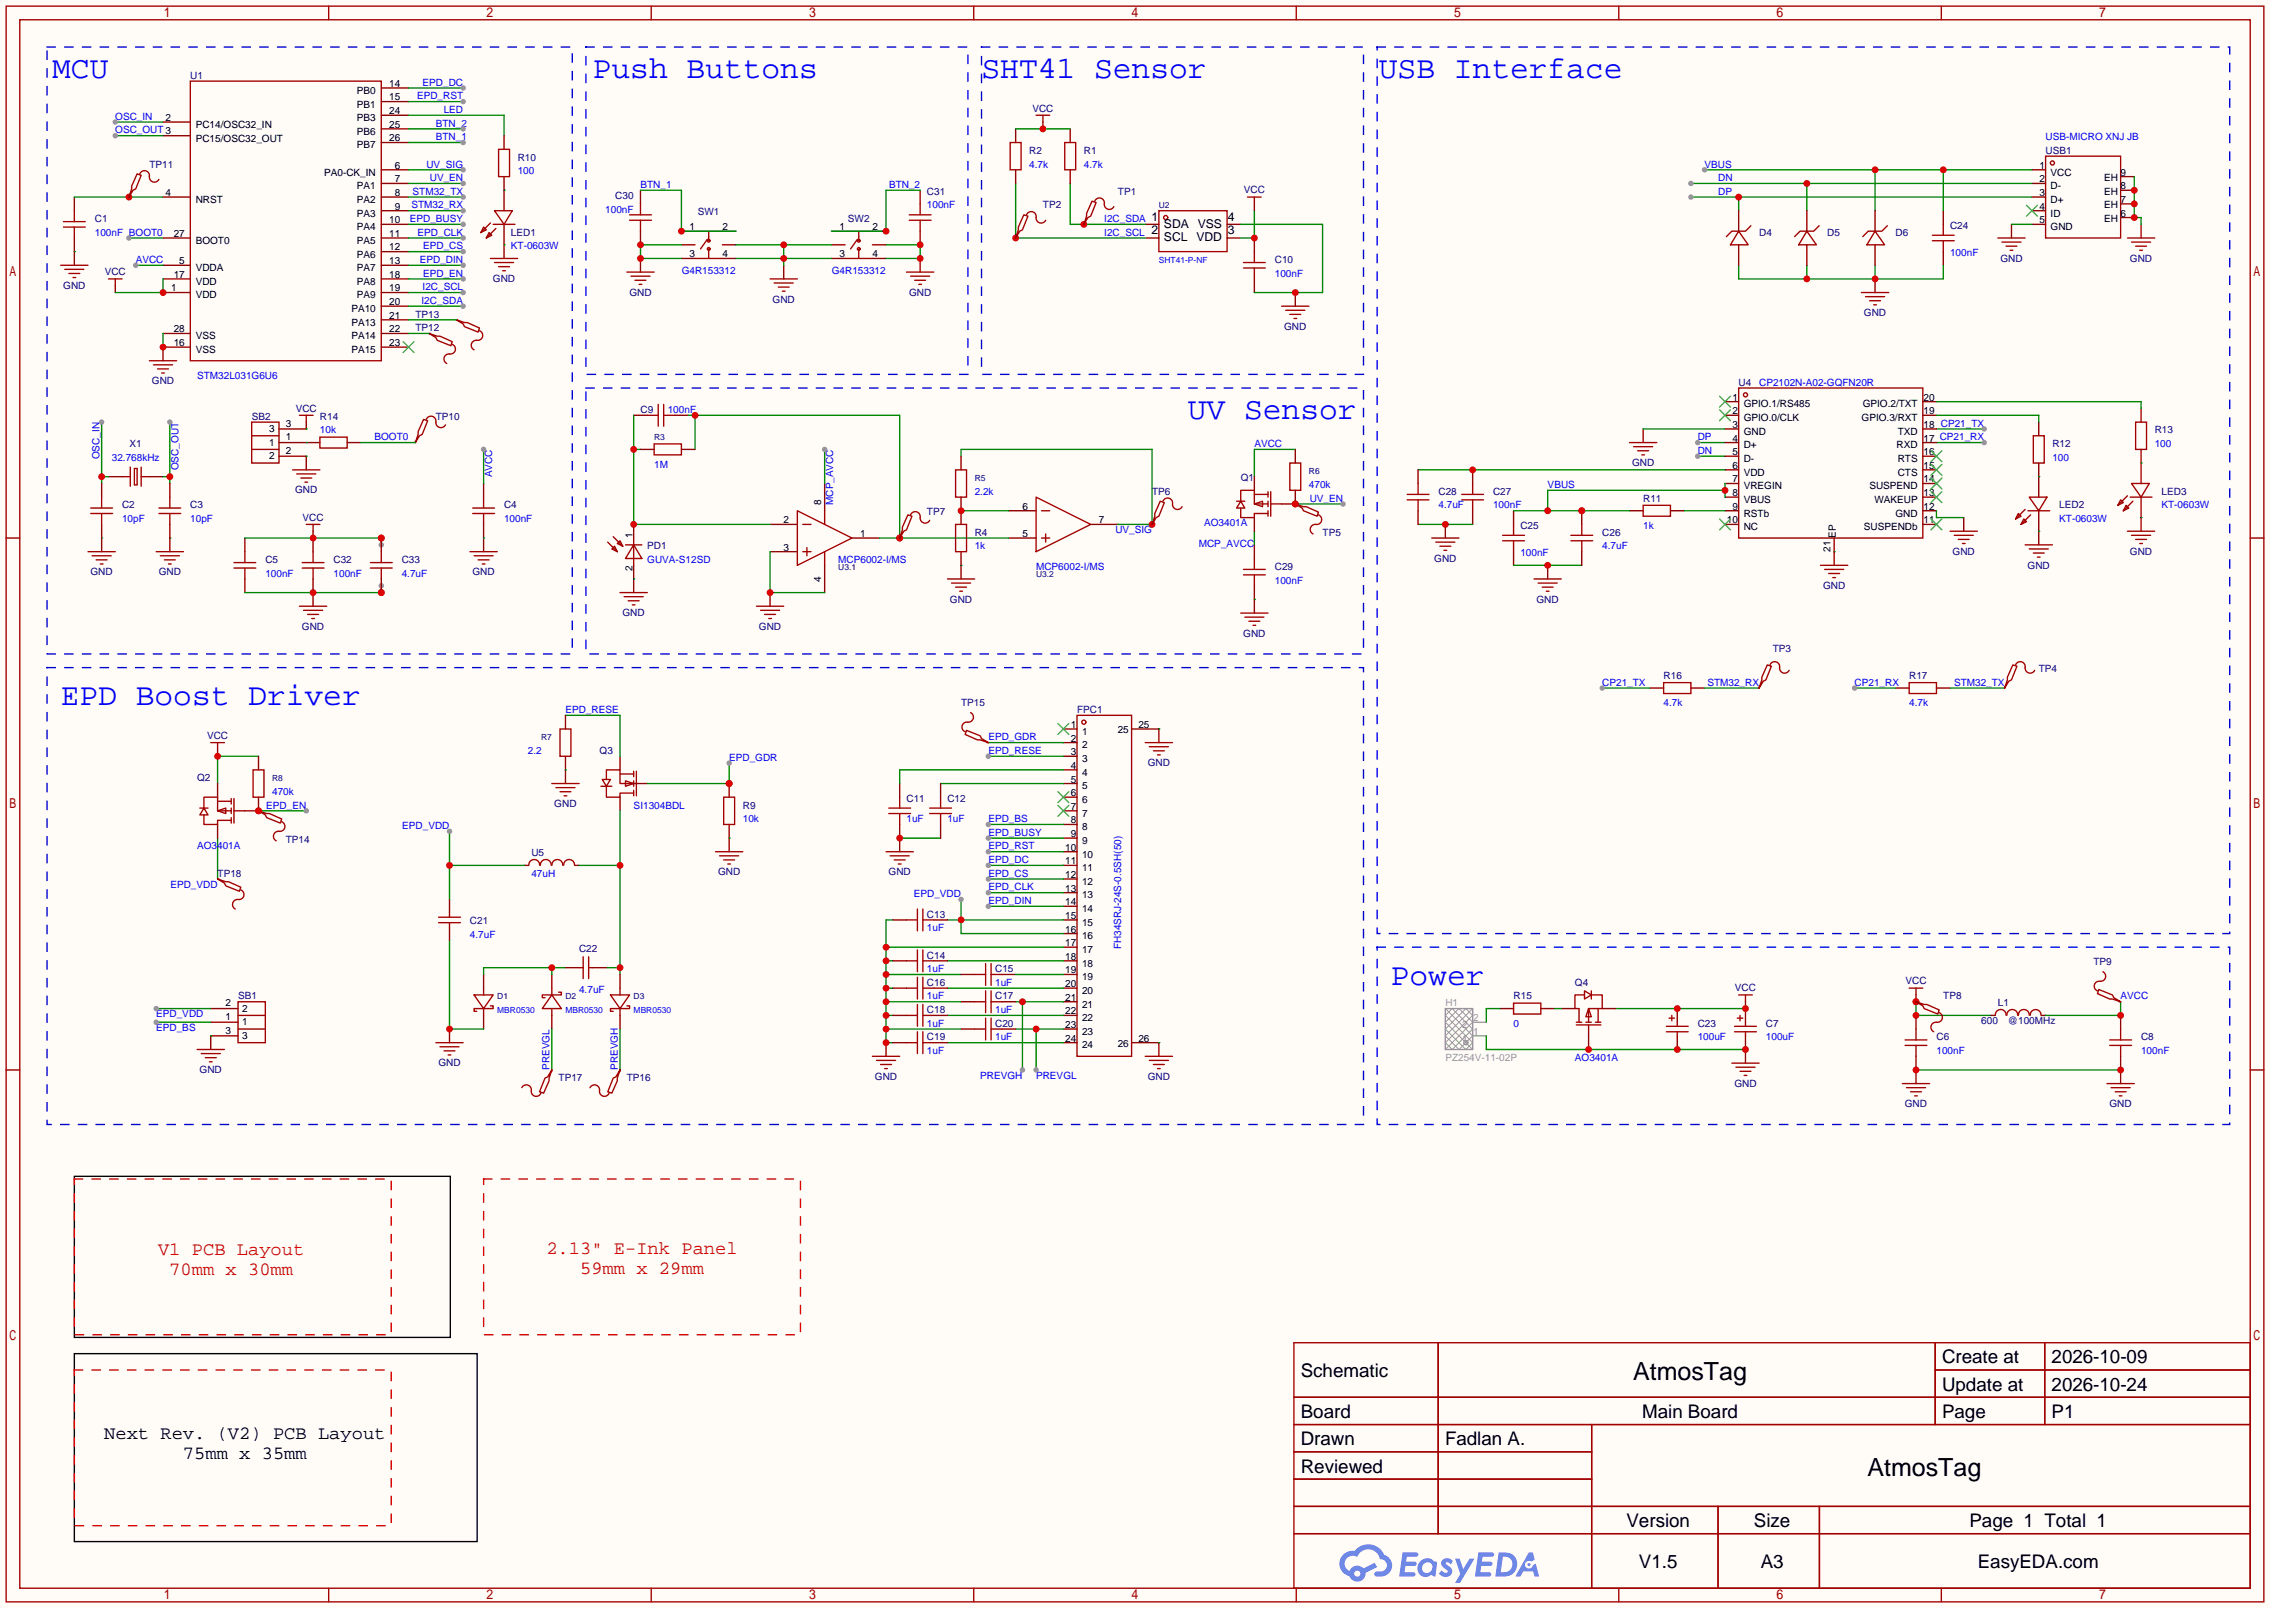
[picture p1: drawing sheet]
<svg xmlns="http://www.w3.org/2000/svg" width="423mm" height="299mm" viewBox="0 0 423 299" stroke-linecap="round" stroke-linejoin="round" font-family="sans-serif">
<defs><g id="words">
<g font-size="5.8" fill="#00f">
<text x="9.7" y="14.5">MCU</text>
<text x="110.4" y="14.5">Push Buttons</text>
<text x="182.8" y="14.5">SHT41 Sensor</text>
<text x="256.7" y="14.5">USB Interface</text>
<text x="221.2" y="78">UV Sensor</text>
<text x="11.3" y="131.3">EPD Boost Driver</text>
<text x="259" y="183.4">Power</text>
</g>
<g font-size="4.7">
<text x="304.1" y="257">AtmosTag</text>
<text x="347.7" y="274.8">AtmosTag</text>
</g>
<g font-size="3.5" fill="#f00">
<text x="29.4" y="233.7">V1 PCB Layout</text>
<text x="101.7" y="233.4">2.13&quot; E-Ink Panel</text>
<text x="31.5" y="237.5">70mm x 30mm</text>
<text x="108" y="237.3">59mm x 29mm</text>
</g>
<g font-size="3.5">
<text x="242.2" y="256.5">Schematic</text>
<text x="361.6" y="253.9">Create at</text>
<text x="382" y="253.9">2026-10-09</text>
<text x="361.6" y="259">Update at</text>
<text x="382" y="259">2026-10-24</text>
<text x="19.4" y="268">Next Rev. (V2) PCB Layout</text>
<text x="242.2" y="264.1">Board</text>
<text x="242.2" y="269.2">Drawn</text>
<text x="269" y="269.2">Fadlan A.</text>
<text x="305.8" y="264.1">Main Board</text>
<text x="361.6" y="264.1">Page</text>
<text x="382" y="264.1">P1</text>
<text x="34.1" y="271.8">75mm x 35mm</text>
<text x="242.2" y="274.2">Reviewed</text>
<text x="302.8" y="284.4">Version</text>
<text x="326.6" y="284.4">Size</text>
<text x="366.7" y="284.4">Page 1 Total 1</text>
<text x="305.2" y="292">V1.5</text>
<text x="327.8" y="292">A3</text>
<text x="368.2" y="292">EasyEDA.com</text>
</g>
<g font-size="2.3">
<text x="214.4" y="41.1">1</text>
<text x="228.6" y="41.1">4</text>
<text x="214.4" y="43.6">2</text>
<text x="216.7" y="42.4">SDA</text>
<text x="216.7" y="44.9">SCL</text>
<text x="222.8" y="44.9">VDD</text>
<text x="223" y="42.4">VSS</text>
<text x="228.6" y="43.6">3</text>
</g>
<g font-size="1.9" fill="#000080">
<text x="35.4" y="14.7">U1</text>
<text x="192.2" y="20.8">VCC</text>
<text x="96.4" y="29.9">R10</text>
<text x="191.6" y="28.7">R2</text>
<text x="201.8" y="28.7">R1</text>
<text x="380.9" y="28.7">USB1</text>
<text x="27.8" y="31.2">TP11</text>
<text x="17.7" y="41.4">C1</text>
<text x="114.6" y="37">C30</text>
<text x="129.9" y="40.1">SW1</text>
<text x="157.9" y="41.4">SW2</text>
<text x="172.6" y="36.3">C31</text>
<text x="194.2" y="38.8">TP2</text>
<text x="208.2" y="36.3">TP1</text>
<text x="231.6" y="36">VCC</text>
<text x="95.1" y="43.9">LED1</text>
<text x="327.5" y="43.9">D4</text>
<text x="340.2" y="43.9">D5</text>
<text x="352.9" y="43.9">D6</text>
<text x="363.1" y="42.6">C24</text>
<text x="11.8" y="53.8">GND</text>
<text x="19.5" y="51.3">VCC</text>
<text x="91.8" y="52.5">GND</text>
<text x="237.4" y="49">C10</text>
<text x="372.5" y="48.7">GND</text>
<text x="396.6" y="48.7">GND</text>
<text x="77.3" y="59.1">TP13</text>
<text x="117.2" y="55.1">GND</text>
<text x="143.9" y="56.3">GND</text>
<text x="169.3" y="55.1">GND</text>
<text x="347.1" y="58.9">GND</text>
<text x="77.3" y="61.7">TP12</text>
<text x="239.1" y="61.4">GND</text>
<text x="28.3" y="71.6">GND</text>
<text x="323.7" y="71.8">U4</text>
<text x="55.1" y="76.7">VCC</text>
<text x="119.3" y="76.9">C9</text>
<text x="24.1" y="83.3">X1</text>
<text x="46.9" y="78.2">SB2</text>
<text x="59.6" y="78.2">R14</text>
<text x="81.2" y="78.2">TP10</text>
<text x="382.1" y="83.3">R12</text>
<text x="401.2" y="80.7">R13</text>
<text x="231" y="89.6">Q1</text>
<text x="303.9" y="86.8">GND</text>
<text x="22.7" y="94.7">C2</text>
<text x="35.4" y="94.7">C3</text>
<text x="55" y="91.9">GND</text>
<text x="93.9" y="94.7">C4</text>
<text x="172.6" y="96">TP7</text>
<text x="214.5" y="92.2">TP6</text>
<text x="267.8" y="92.2">C28</text>
<text x="278" y="92.2">C27</text>
<text x="305.9" y="93.4">R11</text>
<text x="383.4" y="94.7">LED2</text>
<text x="402.5" y="92.2">LED3</text>
<text x="56.3" y="97">VCC</text>
<text x="181.5" y="99.8">R4</text>
<text x="246.3" y="99.8">TP5</text>
<text x="283.1" y="98.5">C25</text>
<text x="298.3" y="99.8">C26</text>
<text x="16.9" y="107.1">GND</text>
<text x="29.6" y="107.1">GND</text>
<text x="49.4" y="104.9">C5</text>
<text x="62.1" y="104.9">C32</text>
<text x="74.8" y="104.9">C33</text>
<text x="88" y="107.1">GND</text>
<text x="120.5" y="102.3">PD1</text>
<text x="237.4" y="106.1">C29</text>
<text x="267" y="104.6">GND</text>
<text x="363.6" y="103.3">GND</text>
<text x="377.5" y="105.9">GND</text>
<text x="396.6" y="103.3">GND</text>
<text x="176.9" y="112.2">GND</text>
<text x="286.1" y="112.2">GND</text>
<text x="339.4" y="109.7">GND</text>
<text x="56.2" y="117.3">GND</text>
<text x="115.9" y="114.8">GND</text>
<text x="141.3" y="117.3">GND</text>
<text x="231.5" y="118.6">GND</text>
<text x="330.1" y="121.4">TP3</text>
<text x="379.6" y="125.2">TP4</text>
<text x="178.9" y="131.5">TP15</text>
<text x="309.8" y="126.4">R16</text>
<text x="355.5" y="126.4">R17</text>
<text x="38.5" y="137.6">VCC</text>
<text x="200.5" y="132.8">FPC1</text>
<text x="111.6" y="140.4">Q3</text>
<text x="213.7" y="142.7">GND</text>
<text x="36.7" y="145.5">Q2</text>
<text x="168.8" y="149.3">C11</text>
<text x="176.4" y="149.3">C12</text>
<text x="103.2" y="150.3">GND</text>
<text x="138.3" y="150.6">R9</text>
<text x="53.2" y="156.9">TP14</text>
<text x="98.9" y="159.5">U5</text>
<text x="40.5" y="163.3">TP18</text>
<text x="133.7" y="163">GND</text>
<text x="165.4" y="163">GND</text>
<text x="87.5" y="172.2">C21</text>
<text x="172.6" y="170.9">C13</text>
<text x="107.8" y="177.2">C22</text>
<text x="172.6" y="178.5">C14</text>
<text x="389.8" y="179.8">TP9</text>
<text x="172.6" y="183.6">C16</text>
<text x="185.3" y="181.1">C15</text>
<text x="293.2" y="183.6">Q4</text>
<text x="323" y="184.6">VCC</text>
<text x="354.8" y="183.3">VCC</text>
<text x="44.3" y="186.1">SB1</text>
<text x="172.6" y="188.7">C18</text>
<text x="185.3" y="191.2">C20</text>
<text x="185.3" y="186.1">C17</text>
<text x="281.8" y="186.1">R15</text>
<text x="316.1" y="191.2">C23</text>
<text x="328.8" y="191.2">C7</text>
<text x="361.8" y="186.1">TP8</text>
<text x="368.9" y="190.7">600</text>
<text x="372" y="187.4">L1</text>
<text x="373.9" y="190.7">@100MHz</text>
<text x="172.6" y="193.8">C19</text>
<text x="360.6" y="193.8">C6</text>
<text x="398.7" y="193.8">C8</text>
<text x="37.2" y="199.9">GND</text>
<text x="81.6" y="198.6">GND</text>
<text x="104" y="201.4">TP17</text>
<text x="116.7" y="201.4">TP16</text>
<text x="162.9" y="201.1">GND</text>
<text x="213.7" y="201.1">GND</text>
<text x="322.9" y="202.4">GND</text>
<text x="354.7" y="206.2">GND</text>
<text x="392.8" y="206.2">GND</text>
</g>
<g font-size="1.9">
<text x="66.5" y="17.5">PB0</text>
<text x="72.5" y="16.2">14</text>
<text x="30.8" y="22.5">2</text>
<text x="36.4" y="23.8">PC14/OSC32_IN</text>
<text x="66.5" y="20">PB1</text>
<text x="66.5" y="22.6">PB3</text>
<text x="72.5" y="18.7">15</text>
<text x="72.5" y="21.2">24</text>
<text x="72.5" y="23.8">25</text>
<text x="36.4" y="26.4">PC15/OSC32_OUT</text>
<text x="66.5" y="25.1">PB6</text>
<text x="66.5" y="27.7">PB7</text>
<text x="72.5" y="26.3">26</text>
<text x="60.3" y="32.7">PA0-CK_IN</text>
<text x="66.5" y="35.3">PA1</text>
<text x="73.5" y="31.4">6</text>
<text x="73.5" y="33.9">7</text>
<text x="379.7" y="31.4">1</text>
<text x="379.7" y="34">2</text>
<text x="381.8" y="32.7">VCC</text>
<text x="381.8" y="35.2">D-</text>
<text x="391.7" y="33.7">EH</text>
<text x="394.8" y="32.7">9</text>
<text x="394.8" y="35.2">8</text>
<text x="30.8" y="36.5">4</text>
<text x="36.4" y="37.8">NRST</text>
<text x="66.5" y="37.8">PA2</text>
<text x="66.5" y="40.4">PA3</text>
<text x="72.5" y="41.6">10</text>
<text x="73.5" y="36.5">8</text>
<text x="73.5" y="39">9</text>
<text x="379.7" y="36.5">3</text>
<text x="379.7" y="39.1">4</text>
<text x="379.7" y="41.6">5</text>
<text x="381.8" y="37.8">D+</text>
<text x="381.8" y="40.3">ID</text>
<text x="391.7" y="36.3">EH</text>
<text x="391.7" y="38.8">EH</text>
<text x="391.7" y="41.3">EH</text>
<text x="394.8" y="37.8">7</text>
<text x="394.8" y="40.3">6</text>
<text x="32.3" y="44.1">27</text>
<text x="36.4" y="45.4">BOOT0</text>
<text x="66.5" y="42.9">PA4</text>
<text x="66.5" y="45.4">PA5</text>
<text x="66.5" y="48">PA6</text>
<text x="72.5" y="44.1">11</text>
<text x="72.5" y="46.6">12</text>
<text x="128.4" y="42.9">1</text>
<text x="128.4" y="47.9">3</text>
<text x="134.5" y="42.9">2</text>
<text x="134.5" y="47.9">4</text>
<text x="156.3" y="42.9">1</text>
<text x="156.3" y="47.9">3</text>
<text x="162.4" y="42.9">2</text>
<text x="162.4" y="47.9">4</text>
<text x="381.8" y="42.9">GND</text>
<text x="32.3" y="51.7">17</text>
<text x="33.4" y="49.2">5</text>
<text x="36.4" y="53.1">VDD</text>
<text x="36.4" y="50.5">VDDA</text>
<text x="66.5" y="50.5">PA7</text>
<text x="66.5" y="53.1">PA8</text>
<text x="72.5" y="49.2">13</text>
<text x="72.5" y="51.7">18</text>
<text x="31.9" y="54.3">1</text>
<text x="36.4" y="55.6">VDD</text>
<text x="65.4" y="58.1">PA10</text>
<text x="66.5" y="55.6">PA9</text>
<text x="72.5" y="54.3">19</text>
<text x="72.5" y="56.8">20</text>
<text x="72.5" y="59.3">21</text>
<text x="32.3" y="61.9">28</text>
<text x="32.3" y="64.4">16</text>
<text x="36.4" y="63.2">VSS</text>
<text x="36.4" y="65.8">VSS</text>
<text x="65.4" y="60.7">PA13</text>
<text x="65.4" y="63.2">PA14</text>
<text x="65.4" y="65.8">PA15</text>
<text x="72.5" y="61.9">22</text>
<text x="72.5" y="64.4">23</text>
<text x="322.6" y="74.6">1</text>
<text x="322.6" y="77.2">2</text>
<text x="324.7" y="75.9">GPIO.1/RS485</text>
<text x="346.8" y="75.9">GPIO.2/TXT</text>
<text x="358.1" y="77.2">19</text>
<text x="358.1" y="74.6">20</text>
<text x="50.1" y="83">1</text>
<text x="50.1" y="80.5">3</text>
<text x="53.2" y="82">1</text>
<text x="53.2" y="79.5">3</text>
<text x="322.6" y="79.7">3</text>
<text x="322.6" y="82.2">4</text>
<text x="324.7" y="78.4">GPIO.0/CLK</text>
<text x="324.7" y="81">GND</text>
<text x="324.7" y="83.5">D+</text>
<text x="346.6" y="78.4">GPIO.3/RXT</text>
<text x="353.1" y="83.5">RXD</text>
<text x="353.3" y="81">TXD</text>
<text x="358.1" y="82.2">17 CP21_RX</text>
<text x="358.1" y="79.7">18 CP21_TX</text>
<text x="50.1" y="85.6">2</text>
<text x="53.2" y="84.5">2</text>
<text x="322.6" y="84.8">5</text>
<text x="322.6" y="87.3">6</text>
<text x="322.6" y="89.9">7</text>
<text x="324.7" y="86">D-</text>
<text x="324.7" y="88.6">VDD</text>
<text x="353.3" y="88.6">CTS</text>
<text x="353.3" y="86">RTS</text>
<text x="358.1" y="89.9">14</text>
<text x="358.1" y="87.3">15</text>
<text x="358.1" y="84.8">16</text>
<text x="152.9" y="94.1" transform="rotate(-90 152.9 94.1)">8</text>
<text x="190.4" y="94.9">6</text>
<text x="322.6" y="92.4">8</text>
<text x="322.6" y="94.9">9</text>
<text x="324.7" y="91.1">VREGIN</text>
<text x="324.7" y="93.7">VBUS</text>
<text x="348.1" y="91.1">SUSPEND</text>
<text x="349" y="93.7">WAKEUP</text>
<text x="358.1" y="94.9">12</text>
<text x="358.1" y="92.4">13</text>
<text x="117.8" y="100.2" transform="rotate(-90 117.8 100.2)">1</text>
<text x="145.9" y="97.5">2</text>
<text x="160.1" y="100">1</text>
<text x="190.4" y="100">5</text>
<text x="204.6" y="97.5">7</text>
<text x="321.5" y="97.5">10</text>
<text x="324.7" y="96.2">RSTb</text>
<text x="324.7" y="98.7">NC</text>
<text x="341.8" y="100.2" transform="rotate(-90 341.8 100.2)">EP</text>
<text x="347" y="98.7">SUSPENDb</text>
<text x="352.9" y="96.2">GND</text>
<text x="358.1" y="97.5">11</text>
<text x="117.8" y="106.3" transform="rotate(-90 117.8 106.3)">2</text>
<text x="145.9" y="102.6">3</text>
<text x="340.8" y="102.8" transform="rotate(-90 340.8 102.8)">21</text>
<text x="152.9" y="108.3" transform="rotate(-90 152.9 108.3)">4</text>
<text x="199.4" y="135.6">1</text>
<text x="201.5" y="136.8">1</text>
<text x="208.1" y="136.6">25</text>
<text x="212" y="135.6">25</text>
<text x="199.4" y="138.1">2</text>
<text x="199.4" y="140.7">3</text>
<text x="199.4" y="143.2">4</text>
<text x="201.5" y="139.4">2</text>
<text x="201.5" y="141.9">3</text>
<text x="199.4" y="145.7">5</text>
<text x="199.4" y="148.3">6</text>
<text x="201.5" y="144.5">4</text>
<text x="201.5" y="147">5</text>
<text x="201.5" y="149.5">6</text>
<text x="199.4" y="150.8">7</text>
<text x="199.4" y="153.4">8</text>
<text x="199.4" y="155.9">9</text>
<text x="201.5" y="152.1">7</text>
<text x="201.5" y="154.6">8</text>
<text x="198.3" y="158.4">10</text>
<text x="198.3" y="161">11</text>
<text x="201.5" y="157.2">9</text>
<text x="201.5" y="159.7">10</text>
<text x="198.3" y="163.5">12</text>
<text x="198.3" y="166.1">13</text>
<text x="201.5" y="162.2">11</text>
<text x="201.5" y="164.8">12</text>
<text x="201.5" y="167.3">13</text>
<text x="198.3" y="168.6">14</text>
<text x="198.3" y="171.1">15</text>
<text x="198.3" y="173.7">16</text>
<text x="201.5" y="169.9">14</text>
<text x="201.5" y="172.4">15</text>
<text x="198.3" y="176.2">17</text>
<text x="198.3" y="178.8">18</text>
<text x="201.5" y="174.9">16</text>
<text x="201.5" y="177.5">17</text>
<text x="198.3" y="181.3">19</text>
<text x="198.3" y="183.8">20</text>
<text x="201.5" y="180">18</text>
<text x="201.5" y="182.6">19</text>
<text x="201.5" y="185.1">20</text>
<text x="42" y="189.9">1</text>
<text x="42" y="187.4">2</text>
<text x="45.1" y="191">1</text>
<text x="45.1" y="188.4">2</text>
<text x="198.3" y="186.4">21</text>
<text x="198.3" y="188.9">22</text>
<text x="198.3" y="191.5">23</text>
<text x="201.5" y="187.6">21</text>
<text x="201.5" y="190.2">22</text>
<text x="42" y="192.5">3</text>
<text x="45.1" y="193.5">3</text>
<text x="198.3" y="194">24</text>
<text x="201.5" y="192.7">23</text>
<text x="201.5" y="195.3">24</text>
<text x="208.1" y="195">26</text>
<text x="212" y="194">26</text>
</g>
<g font-size="1.9" fill="#00f">
<text x="78.7" y="16">EPD_DC</text>
<text x="21.5" y="22.3">OSC_IN</text>
<text x="77.6" y="18.5">EPD_RST</text>
<text x="81.2" y="23.6">BTN_2</text>
<text x="82.6" y="21">LED</text>
<text x="21.5" y="24.8">OSC_OUT 3</text>
<text x="81.2" y="26.1">BTN_1</text>
<text x="380.9" y="26.1">USB-MICRO XNJ JB</text>
<text x="79.4" y="31.2">UV_SIG</text>
<text x="80" y="33.7">UV_EN</text>
<text x="96.4" y="32.5">100</text>
<text x="119.3" y="35">BTN_1</text>
<text x="165.5" y="35">BTN_2</text>
<text x="191.6" y="31.2">4.7k</text>
<text x="201.8" y="31.2">4.7k</text>
<text x="317.4" y="31.2">VBUS</text>
<text x="319.9" y="33.7">DN</text>
<text x="76.3" y="41.4">EPD_BUSY</text>
<text x="76.6" y="38.8">STM32_RX</text>
<text x="76.8" y="36.3">STM32_TX</text>
<text x="112.7" y="39.6">100nF</text>
<text x="172.6" y="38.8">100nF</text>
<text x="205.6" y="41.4">I2C_SDA</text>
<text x="319.9" y="36.3">DP</text>
<text x="17.7" y="43.9">100nF BOOT0</text>
<text x="77.7" y="43.9">EPD_CLK</text>
<text x="78.8" y="46.4">EPD_CS</text>
<text x="95.1" y="46.4">KT-0603W</text>
<text x="205.6" y="43.9">I2C_SCL</text>
<text x="363.1" y="47.7">100nF</text>
<text x="25.3" y="49">AVCC</text>
<text x="78.2" y="49">EPD_DIN</text>
<text x="78.8" y="51.5">EPD_EN</text>
<text x="126.9" y="51">G4R153312</text>
<text x="154.9" y="51">G4R153312</text>
<text x="237.4" y="51.5">100nF</text>
<text x="78.5" y="56.6">I2C_SDA</text>
<text x="78.7" y="54.1">I2C_SCL</text>
<text x="36.7" y="70.6">STM32L031G6U6</text>
<text x="327.5" y="71.8">CP2102N-A02-GQFN20R</text>
<text x="124.3" y="76.9">100nF</text>
<text x="59.6" y="80.7">10k</text>
<text x="69.7" y="82">BOOT0</text>
<text x="233.6" y="83.3">AVCC</text>
<text x="316.1" y="82">DP</text>
<text x="401.2" y="83.3">100</text>
<text x="18.5" y="85.5" transform="rotate(-90 18.5 85.5)">OSC_IN</text>
<text x="20.8" y="85.8">32.768kHz</text>
<text x="33.2" y="87.6" transform="rotate(-90 33.2 87.6)">OSC_OUT</text>
<text x="91.7" y="88.9" transform="rotate(-90 91.7 88.9)">AVCC</text>
<text x="121.8" y="87.1">1M</text>
<text x="316.1" y="84.5">DN</text>
<text x="382.1" y="85.8">100</text>
<text x="155.2" y="94" transform="rotate(-90 155.2 94)">MCP_AVCC</text>
<text x="181.5" y="92.2">2.2k</text>
<text x="243.7" y="90.9">470k</text>
<text x="243.9" y="93.4">UV_EN</text>
<text x="267.8" y="94.7">4.7uF</text>
<text x="278" y="94.7">100nF</text>
<text x="288.2" y="90.9">VBUS</text>
<text x="402.5" y="94.7">KT-0603W</text>
<text x="22.7" y="97.2">10pF</text>
<text x="35.4" y="97.2">10pF</text>
<text x="93.9" y="97.2">100nF</text>
<text x="207.7" y="99.3">UV_SIG</text>
<text x="223.2" y="101.8">MCP_AVCC</text>
<text x="224.2" y="98">AO3401A</text>
<text x="305.9" y="98.5">1k</text>
<text x="383.4" y="97.2">KT-0603W</text>
<text x="49.4" y="107.4">100nF</text>
<text x="62.1" y="107.4">100nF</text>
<text x="74.8" y="107.4">4.7uF</text>
<text x="120.5" y="104.9">GUVA-S12SD</text>
<text x="156.1" y="104.9">MCP6002-I/MS</text>
<text x="181.5" y="102.3">1k</text>
<text x="192.9" y="106.1">MCP6002-I/MS</text>
<text x="283.1" y="103.6">100nF</text>
<text x="298.3" y="102.3">4.7uF</text>
<text x="237.4" y="108.7">100nF</text>
<text x="298.3" y="127.7">CP21_TX</text>
<text x="309.8" y="131.5">4.7k</text>
<text x="317.9" y="127.7">STM32_RX</text>
<text x="345.3" y="127.7">CP21_RX</text>
<text x="355.5" y="131.5">4.7k</text>
<text x="363.8" y="127.7">STM32_TX</text>
<text x="105.3" y="132.8">EPD_RESE</text>
<text x="184" y="137.9">EPD_GDR</text>
<text x="98.3" y="140.4">2.2</text>
<text x="135.8" y="141.7">EPD_GDR</text>
<text x="184" y="140.4">EPD_RESE</text>
<text x="50.7" y="148">470k</text>
<text x="49.6" y="150.6">EPD_EN</text>
<text x="74.9" y="154.4">EPD_VDD</text>
<text x="118" y="150.6">SI1304BDL</text>
<text x="138.3" y="153.1">10k</text>
<text x="168.8" y="153.1">1uF</text>
<text x="176.4" y="153.1">1uF</text>
<text x="184" y="153.1">EPD_BS</text>
<text x="184" y="155.7">EPD_BUSY</text>
<text x="36.7" y="158.2">AO3401A</text>
<text x="184" y="158.2">EPD_RST</text>
<text x="184" y="160.7">EPD_DC</text>
<text x="31.7" y="165.3">EPD_VDD</text>
<text x="98.9" y="163.3">47uH</text>
<text x="170.1" y="167.1">EPD_VDD</text>
<text x="184" y="163.3">EPD_CS</text>
<text x="184" y="165.8">EPD_CLK</text>
<text x="172.6" y="173.4">1uF</text>
<text x="184" y="168.4">EPD_DIN</text>
<text x="87.5" y="174.7">4.7uF</text>
<text x="208.7" y="176.8" transform="rotate(-90 208.7 176.8)">FH34SRJ-24S-0.5SH(50)</text>
<text x="107.8" y="184.9">4.7uF</text>
<text x="172.6" y="181.1">1uF</text>
<text x="185.3" y="183.6">1uF</text>
<text x="29.1" y="192">EPD_BS</text>
<text x="29.1" y="189.4">EPD_VDD</text>
<text x="172.6" y="191.2">1uF</text>
<text x="172.6" y="186.1">1uF</text>
<text x="185.3" y="188.7">1uF</text>
<text x="281.8" y="191.2">0</text>
<text x="394.8" y="186.1">AVCC</text>
<text x="172.6" y="196.3">1uF</text>
<text x="185.3" y="193.8">1uF</text>
<text x="293.2" y="197.6">AO3401A</text>
<text x="316.1" y="193.8">100uF</text>
<text x="328.8" y="193.8">100uF</text>
<text x="360.6" y="196.3">100nF</text>
<text x="398.7" y="196.3">100nF</text>
<text x="102.3" y="199.3" transform="rotate(-90 102.3 199.3)">PREVGL</text>
<text x="115" y="199.3" transform="rotate(-90 115 199.3)">PREVGH</text>
<text x="182.5" y="200.9">PREVGH</text>
<text x="192.9" y="200.9">PREVGL</text>
</g>
<g font-size="1.9" fill="#999">
<text x="269.1" y="187.4">H1</text>
<text x="272.2" y="191.5">2</text>
<text x="274.3" y="190.2">2</text>
<text x="269.1" y="197.6">PZ254V-11-02P</text>
<text x="272.2" y="194">1</text>
<text x="274.3" y="192.7">1</text>
</g>
<g font-size="1.6" fill="#000080">
<text x="215.8" y="38.8">U2</text>
<text x="121.8" y="82">R3</text>
<text x="181.5" y="89.6">R5</text>
<text x="243.7" y="88.3">R6</text>
<text x="156.1" y="106.1">U3.1</text>
<text x="192.9" y="107.4">U3.2</text>
<text x="100.7" y="137.9">R7</text>
<text x="50.7" y="145.5">R8</text>
<text x="92.6" y="186.1">D1</text>
<text x="105.3" y="186.1">D2</text>
<text x="118" y="186.1">D3</text>
</g>
<g font-size="1.6" fill="#00f">
<text x="215.8" y="49">SHT41-P-NF</text>
<text x="92.6" y="188.7">MBR0530</text>
<text x="105.3" y="188.7">MBR0530</text>
<text x="118" y="188.7">MBR0530</text>
</g>
</g></defs>
<path d="M0 0h422.7v299.5h-422.7z" fill="#fffcf7"/>
<g fill="none" stroke="#a10000" stroke-width=".25">
<path d="M1.1 1.1h420.4v297.2h-420.4zM3.7 3.7h415.3v292.1h-415.3zM61.2 1.1v2.6M121.2 1.1v2.6M181.3 1.1v2.6M241.4 1.1v2.6M301.4 1.1v2.6M361.5 1.1v2.6M1.1 100.2h2.6M419 100.2h2.5M1.1 199.3h2.6M419 199.3h2.5"/>
<path d="M240.9 250.1h178.1v45.7h-178.1zM267.8 250.1v35.5M360.3 250.1v15.2M360.3 255.1h58.7M380.7 250.1v15.2M240.9 260.2h178.1M240.9 265.3h178.1M240.9 270.4h55.5M240.9 275.5h55.5M296.4 265.3v30.5M61.2 295.8v2.5M121.2 295.8v2.5"/>
<path d="M181.3 295.8v2.5M240.9 280.5h178.1M240.9 285.6h178.1M241.4 295.8v2.5M301.4 295.8v2.5M319.9 280.5v15.3M338.8 280.5v15.3M361.5 295.8v2.5"/>
</g>
<g fill="#5487ff">
<path d="M268.7 290.5a1.3 1.3 0 0 1 1.8 .2l-.4 .7a.54 .54 0 0 0-.9-.3l.1 .2a1.58 1.58 0 0 1 1.1 1.6 1.43 1.43 0 0 1-2.5 .2l.5-.6a.64 .64 0 0 0 .5 .4 .64 .64 0 0 0 .7-.2l-.2-.3a1.6 1.6 0 0 1-1-1.5z"/>
<path d="M270.9 290.3h.9l.6 1.9 1.2-1.9h.9l-2.7 4.5h-.9l1-1.7z"/>
<path d="M261.2 289.1h1.6a1.31 1.31 0 0 1 1.2 .2 .4 .4 0 0 1-.3 .6h-1.8l-.1 .9h1.6a.4 .4 0 0 1 .4 .5 .4 .4 0 0 1-.4 .3h-1.7l-.2 1.2h.8a1.23 1.23 0 0 1 1.2 .2 .39 .39 0 0 1-.3 .6h-2.7z"/>
<path d="M275.3 289.1h1.6a1.32 1.32 0 0 1 1.2 .2 .39 .39 0 0 1-.3 .6h-1.8l-.1 .9h1.6a.4 .4 0 0 1 .4 .5 .4 .4 0 0 1-.4 .3h-1.7l-.2 1.2h.8a1.23 1.23 0 0 1 1.2 .2 .39 .39 0 0 1-.3 .6h-2.7z"/>
<path d="M284.7 289.1h.7l.3 1.4-.6 .3a.75 .75 0 0 0-1.1 .3 .75 .75 0 0 0 .5 1.1 .75 .75 0 0 0 .9-.7l.5-.3 .7 2.4h-.9l-.2-1h-1.9l-.5 1h-.9z"/>
<path d="M279.1 289.1l-.7 4.5h1.5a2.27 2.27 0 0 0 2.6-2.3 2.27 2.27 0 0 0-2.7-2.2zM279.8 289.9a1.5 1.5 0 0 1 1.8 1.5 1.5 1.5 0 0 1-1.9 1.4h-.3z"/>
<path d="M264.5 290.7a1.62 1.62 0 0 0-.4 2.1 1.62 1.62 0 0 0 2 .7l.4-.3 .3 .3 .5 .1 .3-2.5-.2-.3h-.5a1.58 1.58 0 0 0-2.4-.1zM265.1 291.3a.99 .99 0 0 1 1.6 .3 .99 .99 0 0 1-.9 1.3 .94 .94 0 0 1-1-.5 .94 .94 0 0 1 .3-1.1z"/>
<path d="M250.1 289.5a2.37 2.37 0 0 0 1.2 4 1.54 1.54 0 0 0 1.7 1 1.54 1.54 0 0 0 1.3-1.6l2.1-1.1-.5-.8-2 1.1a1.57 1.57 0 0 0-2.6 .5 1.5 1.5 0 0 1-.8-2.1 1.5 1.5 0 0 1 2.2-.5 2.23 2.23 0 0 1 2.3-1.5 2.23 2.23 0 0 1 2 1.9 1.16 1.16 0 0 1 1.2 1 1.16 1.16 0 0 1-1.1 1.3h-.6a.47 .47 0 0 0-.6 .4 .47 .47 0 0 0 .4 .5 2.19 2.19 0 0 0 2.4-.8 2.19 2.19 0 0 0 .1-2.5l-1.1-.8a3.2 3.2 0 0 0-5.5-.7l-1.1 .1zM252.1 293.1a.6 .6 0 0 1 1.2 0 .6 .6 0 0 1-1.2 0z"/>
<circle cx="284.7" cy="291.4" r=".28"/>
</g>
<g fill="none" stroke="#a10000" stroke-width=".25">
<path d="M35.4 15.1h35.6v52.1h-35.6zM13.8 39.2v2.1M119.3 38v2M171.3 38v2M11.3 49.4h5.1M11.8 41.3h4.1M11.8 42.3h4.1M12.1 50.2h3.5M12.8 50.9h2.1M13.6 51.7h.5M13.8 42.3v2M20.2 51.9h2.5"/>
<path d="M21.5 51.9v1.3M116.7 50.7h5.1M117.2 40h4.1M117.2 41h4.1M117.5 51.4h3.5M118.2 52.2h2.1M119 53h.5M119.3 41v2.1M143.4 51.9h5.1M144.1 52.7h3.6M144.9 53.5h2M145.7 54.2h.5"/>
<path d="M168.8 50.7h5.1M169.3 40h4.1M169.3 41h4.1M169.5 51.4h3.6M170.3 52.2h2M171.1 53h.5M171.3 41v2.1M231.5 49.9h4.1M231.5 48.9h4.1M233.6 46.9v2M233.6 49.9v2M359.8 43.8h4.1"/>
<path d="M359.8 44.8h4.1M361.8 41.8v2M361.8 44.8v2.1M27.8 67.2h5.1M28.6 67.9h3.5M29.3 68.7h2.1M30.1 69.5h.5M55.8 77.3h2.5M57 77.3v1.3M120.5 77.3h2.1M122.6 75.3v4.1M123.6 77.3h2"/>
<path d="M123.6 75.3v4.1M22.7 88.8h1.6M24.3 87v3.6M25 87.2h.5v3.1h-.5zM26.3 88.8h1.5M26.3 87v3.6M54.5 87.5h5.1M55.2 88.3h3.6M56 89h2M56.8 89.8h.5M57 97.7h2.6M58.3 97.7v1.2"/>
<path d="M88 94.6h4.1M88 95.6h4.1M90 92.6v2M90 95.6v2.1M272.2 93.1h4M272.2 92.1h4M274.2 90v2.1M274.2 93.1v2M279.8 99.7h4M281.8 97.7v2M43.6 104.8h4M43.6 105.8h4"/>
<path d="M45.6 102.7v2.1M45.6 105.8v2M55.8 112.9h5M56.3 104.8h4M56.3 105.8h4M56.5 113.7h3.6M57.3 114.4h2M58 115.2h.5M58.3 102.7v2.1M58.3 105.8v2M87.5 102.7h5.1M88.3 103.5h3.5"/>
<path d="M89 104.3h2.1M89.8 105h.5M231.5 107.1h4.1M231.5 106h4.1M233.6 104v2M233.6 107.1v2M279.8 100.7h4M281.8 100.7v2M39.2 138.3h2.6M40.5 138.3v1.3M354.7 193.7h4.1M354.7 194.7h4.1"/>
<path d="M355.5 184h2.5M356.7 184v1.3M356.7 191.6v2.1M356.7 194.7v2M392.8 193.7h4.1M392.8 194.7h4.1M394.8 191.6v2.1M394.8 194.7v2M354.2 201.8h5.1M355 202.6h3.5M355.7 203.3h2.1M356.5 204.1h.5"/>
<path d="M392.3 201.8h5.1M393.1 202.6h3.5M393.8 203.3h2.1M394.6 204.1h.5"/>
</g>
<g fill="none" stroke="#870000" stroke-width=".25">
<path d="M71 16.4h5.1M71 18.9h5.1M13.8 36.7v2.5M30.4 36.7h5M30.4 22.7h5M30.4 25.3h5M71 31.6h5.1M71 34.2h5.1M71 36.7h5.1M71 39.2h5.1M71 21.5h5.1M71 24h5.1"/>
<path d="M71 26.5h5.1M119.3 35.4v2.6M171.3 35.4v2.6M361.8 39.2v2.6M13.8 44.3v5.1M21.5 53.2v1.3M30.4 44.3h5M30.4 49.4h5M30.4 51.9h5M30.4 54.5h5M71 41.8h5.1M71 44.3h5.1"/>
<path d="M71 46.9h5.1M71 49.4h5.1M71 51.9h5.1M71 54.5h5.1M71 57h5.1M71 59.6h5.1M119.3 43.1v2.5M119.3 48.1v2.6M145.9 49.4v2.5M171.3 43.1v2.5M171.3 48.1v2.6M233.6 44.3v2.6"/>
<path d="M233.6 51.9v2.6M361.8 46.9v2.5M30.4 62.1h5M35.4 64.6h-5v2.6M57 78.6v1.3M71 62.1h5.1M71 64.6h5.1M118 77.3h2.5M125.6 77.3h2.5M20.2 88.8h2.5M27.8 88.8h2.6M57 85v2.5"/>
<path d="M58.3 98.9v3.8M90 90v2.6M90 97.7v5M274.2 87.5v2.5M274.2 95.1v2.6M281.8 95.1v2.6M45.6 100.2v2.5M45.6 107.8v2.6M58.3 107.8v5.1M233.6 101.5v2.5M233.6 109.1v2.5M281.8 102.7v2.6"/>
<path d="M40.5 139.6v1.2M356.7 185.3v1.3M356.7 189.1v2.5M356.7 196.7v5.1M394.8 189.1v2.5M394.8 196.7v5.1"/>
</g>
<path d="M75.1 63.6l2 2.1M77.1 63.6l-2 2.1" fill="none" stroke="#3c3" stroke-width=".25"/>
<path d="M13.8 36.7h16.6M21.5 22.7h8.9" fill="none" stroke="#008700" stroke-width=".25"/>
<circle cx="21.5" cy="22.7" r=".51" fill="#999"/>
<path d="M21.5 25.3h8.9" fill="none" stroke="#008700" stroke-width=".25"/>
<circle cx="21.5" cy="25.3" r=".51" fill="#999"/>
<path d="M18.9 78.6v11.4M18.9 88.8h1.3" fill="none" stroke="#008700" stroke-width=".25"/>
<circle cx="18.9" cy="88.8" r=".63" fill="#c00"/>
<circle cx="18.9" cy="78.6" r=".51" fill="#999"/>
<path d="M31.6 78.6v11.4M30.4 88.8h1.2" fill="none" stroke="#008700" stroke-width=".25"/>
<circle cx="31.6" cy="88.8" r=".63" fill="#c00"/>
<circle cx="31.6" cy="78.6" r=".51" fill="#999"/>
<path d="M93.9 45.6v2.5M379.6 98.9v2.6M398.7 96.4v2.5M18.9 100.2v2.5M31.6 100.2v2.5" fill="none" stroke="#870000" stroke-width=".25"/>
<g fill="none" stroke="#a10000" stroke-width=".25">
<path d="M91.3 48.1h5.1M92.1 48.9h3.5M92.8 49.7h2.1M93.6 50.4h.5M396.1 98.9h5.1M396.9 99.7h3.5M16.4 102.7h5.1M17.1 103.5h3.6M17.9 104.3h2M18.7 105h.5M29.1 102.7h5.1M29.8 103.5h3.6"/>
<path d="M30.6 104.3h2M31.4 105h.5M377.1 101.5h5M377.8 102.2h3.6M378.6 103h2M379.3 103.8h.6M397.6 100.5h2.1M398.4 101.2h.5"/>
</g>
<path d="M356.7 186.6v2.5h14" fill="none" stroke="#008700" stroke-width=".25"/>
<g fill="#c00">
<circle cx="356.7" cy="189.1" r=".63"/>
<circle cx="356.7" cy="186.6" r=".63"/>
</g>
<path d="M30.4 51.9v2.6h-8.9" fill="none" stroke="#008700" stroke-width=".25"/>
<circle cx="30.4" cy="54.5" r=".63" fill="#c00"/>
<path d="M25.3 49.4h5.1" fill="none" stroke="#008700" stroke-width=".25"/>
<circle cx="25.3" cy="49.4" r=".51" fill="#999"/>
<path d="M30.4 62.1v2.5" fill="none" stroke="#008700" stroke-width=".25"/>
<circle cx="30.4" cy="64.6" r=".63" fill="#c00"/>
<g fill="none" stroke="#a10000" stroke-width=".25">
<path d="M215.8 39.2h12.7v7.7h-12.7zM114.2 99.9l1.8 1.8M148.5 95.1l10.1 5.1-10.1 5.1zM149.5 97.7h1.5M153.5 95.1v2.6M192.9 92.6l10.2 5.1-10.2 5zM193.9 95.1h1.6M194.7 99.4v1.6M113.2 101l1.7 1.7M114.4 101.7l.5 1-1-.5zM114.9 101.2l.5-.5 .6 1zM116.5 101.5h3"/>
<path d="M118 101.5l1.5 2.5h-3zM118 100.2v5.1M149.5 102.7h1.5M150.2 102v1.5M153.5 102.7v2.6M193.9 100.2h1.6M200.5 133.2h10.2v63.5h-10.2zM322.5 198h5M323.2 198.8h3.6M323.7 185.3h2.6M324 199.5h2M325 185.3v1.3"/>
<path d="M371.5 189.1a1.01 1.01 0 0 1 1-1.1 1.01 1.01 0 0 1 1 1.1M373.7 189.1a1.01 1.01 0 0 1 1-1.1 1.01 1.01 0 0 1 1 1.1M375.8 189.1a1.01 1.01 0 0 1 1-1.1 1.01 1.01 0 0 1 1 1.1M378 189.1a1.01 1.01 0 0 1 1-1.1 1.01 1.01 0 0 1 1 1.1M324.7 200.3h.5"/>
<circle cx="217" cy="40.5" r=".38"/>
<circle cx="201.8" cy="134.5" r=".38"/>
</g>
<g fill="none" stroke="#870000" stroke-width=".25">
<path d="M213.2 41.8h2.6M213.2 44.3h2.6M228.5 41.8h2.5M228.5 44.3h2.5M118 97.7v2.5M143.4 97.7h5.1M153.5 90v5.1M187.8 95.1h5.1M203.1 97.7h5.1M118 105.3v2.5M143.4 102.7h5.1M153.5 105.3v5.1"/>
<path d="M158.6 100.2h5.1M187.8 100.2h5.1M198 135.8h2.5M198 138.3h2.5M210.7 135.8h5.1M198 140.8h2.5M198 143.4h2.5M198 145.9h2.5M198 148.5h2.5M198 151h2.5M198 153.5h2.5M198 156.1h2.5"/>
<path d="M198 158.6h2.5M198 161.2h2.5M198 163.7h2.5M198 166.2h2.5M198 168.8h2.5M198 171.3h2.5M198 173.9h2.5M198 176.4h2.5M198 178.9h2.5M198 181.5h2.5M198 184h2.5M198 186.6h2.5"/>
<path d="M198 189.1h2.5M198 191.6h2.5M198 194.2h2.5M210.7 194.2h5.1M325 186.6v1.2M325 195.5v2.5M370.7 189.1h.8M380.1 189.1h.8"/>
</g>
<path d="M197 134.7l2 2.1M199 134.7l-2 2.1M197 147.4l2 2.1M197 150l2 2M199 147.4l-2 2.1M199 150l-2 2" fill="none" stroke="#3c3" stroke-width=".25"/>
<path d="M269.1 195.5l5.1-5.1-2.5-2.6-2.6 2.6 5.1 5.1M269.1 187.8l5.1 5.1-2.5 2.6-2.6-2.6 5.1-5.1M270.4 187.8l3.8 3.8-3.8 3.9-1.3-1.3 5.1-5.1-1.3-1.3-3.8 3.8 3.8 3.9 1.3-1.3-5.1-5.1zM273.1 193.8l.2 .2M273.3 194.3l-.2 .2" fill="none" stroke="#999" stroke-width=".19"/>
<g fill="none" stroke="#999" stroke-width=".25">
<path d="M269.1 187.8h5.1v7.7h-5.1zM274.2 192.9h2.5M274.2 190.4h2.5"/>
<circle cx="272.9" cy="194.2" r=".38"/>
</g>
<path d="M276.7 192.9v2.6h48.3M300.9 187.8h24.1M394.8 186.6v2.5h-13.9" fill="none" stroke="#008700" stroke-width=".25"/>
<circle cx="394.8" cy="189.1" r=".63" fill="#c00"/>
<path d="M76.1 54.5h10.1" fill="none" stroke="#008700" stroke-width=".25"/>
<circle cx="86.2" cy="54.5" r=".51" fill="#999"/>
<path d="M76.1 57h10.1" fill="none" stroke="#008700" stroke-width=".25"/>
<circle cx="86.2" cy="57" r=".51" fill="#999"/>
<path d="M189.1 34.2v10.1h24.1M199.3 34.2v7.6h13.9M233.6 39.2v5.1h-2.6" fill="none" stroke="#008700" stroke-width=".25"/>
<path d="M189.1 24v2.5M189.1 31.6v2.6M199.3 24v2.5M199.3 31.6v2.6M307.2 128.1h2.6M314.8 128.1h2.6M352.9 128.1h2.6M360.6 128.1h2.5" fill="none" stroke="#870000" stroke-width=".25"/>
<path d="M188.1 26.5h2v5.1h-2zM198.2 26.5h2.1v5.1h-2.1zM309.8 127.1h5v2.1h-5zM355.5 127.1h5.1v2.1h-5.1z" fill="none" stroke="#a10000" stroke-width=".25"/>
<circle cx="233.6" cy="44.3" r=".63" fill="#c00"/>
<path d="M189.1 24h10.2" fill="none" stroke="#008700" stroke-width=".25"/>
<path d="M356.7 186.6h.3M394.6 186.6h.2" fill="none" stroke="#870000" stroke-width=".25"/>
<path d="M390.8 184.3l2.5 1 .3 .5 1.2 .8-1.5-.5h-.5l-2.3-1.1zM391.5 181a.98 .98 0 0 1 .5 1.3 .98 .98 0 0 1-1.3 .4 .93 .93 0 0 0-.8 .9 .93 .93 0 0 0 .6 .9" fill="none" stroke="#a10000" stroke-width=".25"/>
<circle cx="356.7" cy="186.6" r=".63" fill="#c00"/>
<path d="M356.7 186.6l1.6 .5h.5l2.3 1-.3 .7-2.5-1-.3-.5zM361.1 188.6a.93 .93 0 0 1 .5 1.1 .93 .93 0 0 1-1 .7 .94 .94 0 0 0-1 .7 .94 .94 0 0 0 .4 1.1" fill="none" stroke="#a10000" stroke-width=".25"/>
<path d="M8.8 8.8h97.8v113h-97.8zM109.1 8.8h71.1v60.9h-71.1zM182.8 8.8h71.1v60.9h-71.1zM256.4 8.8h158.8v165.1h-158.8zM109.1 72.3h144.8v49.5h-144.8zM8.8 124.3h245.1v85.1h-245.1zM256.4 176.4h158.8v33h-158.8z" fill="none" stroke="#00c" stroke-width=".25" stroke-dasharray="1.5 1.8"/>
<path d="M153.5 83.7v6.3M143.4 102.7v7.7h10.1" fill="none" stroke="#008700" stroke-width=".25"/>
<circle cx="153.5" cy="83.7" r=".51" fill="#999"/>
<path d="M118 77.3v20.4h25.4M118 83.7h1.3" fill="none" stroke="#008700" stroke-width=".25"/>
<g fill="#c00">
<circle cx="118" cy="97.7" r=".63"/>
<circle cx="118" cy="83.7" r=".63"/>
</g>
<path d="M128.1 77.3h39.4v22.9M129.4 77.3v6.4M163.7 100.2h24.1" fill="none" stroke="#008700" stroke-width=".25"/>
<g fill="#c00">
<circle cx="167.5" cy="100.2" r=".63"/>
<circle cx="129.4" cy="77.3" r=".63"/>
</g>
<path d="M178.9 95.1h8.9M178.9 85v-1.3h35.6v14h-6.3M233.6 98.9v2.6M241.2 83.7h-7.6v5.1M40.5 156.1v7.6M48.1 140.8h-7.6v5.1" fill="none" stroke="#008700" stroke-width=".25"/>
<circle cx="40.5" cy="140.8" r=".63" fill="#c00"/>
<path d="M48.1 151h8.9" fill="none" stroke="#008700" stroke-width=".25"/>
<circle cx="48.1" cy="151" r=".63" fill="#c00"/>
<circle cx="57" cy="151" r=".51" fill="#999"/>
<path d="M241.2 93.9h8.9" fill="none" stroke="#008700" stroke-width=".25"/>
<circle cx="241.2" cy="93.9" r=".63" fill="#c00"/>
<circle cx="250.1" cy="93.9" r=".51" fill="#999"/>
<path d="M76.1 34.2h10.1" fill="none" stroke="#008700" stroke-width=".25"/>
<circle cx="86.2" cy="34.2" r=".51" fill="#999"/>
<path d="M76.1 31.6h10.1" fill="none" stroke="#008700" stroke-width=".25"/>
<circle cx="86.2" cy="31.6" r=".51" fill="#999"/>
<path d="M214.5 97.4v.3" fill="none" stroke="#870000" stroke-width=".25"/>
<circle cx="214.5" cy="97.7" r=".63" fill="#c00"/>
<path d="M216 93.3l.8 .3-1 2.5-.5 .3-.8 1.3 .5-1.6v-.5zM216.5 93.3a.93 .93 0 0 1 1.2-.5 .93 .93 0 0 1 .6 1.1 .94 .94 0 0 0 .7 .9 .94 .94 0 0 0 1.1-.4" fill="none" stroke="#a10000" stroke-width=".25"/>
<path d="M167.5 99.9v.3" fill="none" stroke="#870000" stroke-width=".25"/>
<circle cx="167.5" cy="100.2" r=".63" fill="#c00"/>
<path d="M85 59.6l1.5 .5h.5l2.3 1-.3 .7-2.5-1-.3-.5zM79.9 62.1l1.5 .5h.5l2.3 1-.3 .8-2.5-1-.2-.5zM84.2 64.1a.93 .93 0 0 1 .6 1.2 .93 .93 0 0 1-1.1 .6 .94 .94 0 0 0-1 .7 .94 .94 0 0 0 .5 1.1M89.3 61.6a.93 .93 0 0 1 .5 1.1 .93 .93 0 0 1-1 .7 .94 .94 0 0 0-1 .7 .94 .94 0 0 0 .5 1.1M169 95.9l.8 .2-1 2.6-.5 .2-.8 1.3 .5-1.5v-.5zM169.5 95.9a.93 .93 0 0 1 1.2-.6 .93 .93 0 0 1 .6 1.1 .94 .94 0 0 0 .7 1 .94 .94 0 0 0 1.1-.5M241.2 93.9l1.5 .5h.5l2.3 1-.3 .7-2.5-1-.3-.5zM245.5 95.9a.93 .93 0 0 1 .6 1.1 .93 .93 0 0 1-1.1 .7 .94 .94 0 0 0-1 .6 .94 .94 0 0 0 .5 1.1M48.1 151l1.6 .5h.5l2.3 1-.3 .8-2.5-1-.3-.5zM52.5 153a.93 .93 0 0 1 .5 1.2 .93 .93 0 0 1-1.1 .6 .94 .94 0 0 0-1 .7 .94 .94 0 0 0 .5 1.1" fill="none" stroke="#a10000" stroke-width=".25"/>
<path d="M76.1 59.6h8.9M76.1 62.1h3.8M18.9 100.2h.1M31.6 100.2h.1M356.7 199.3h38.1" fill="none" stroke="#008700" stroke-width=".25"/>
<path d="M85 59.6h.2M79.9 62.1h.2M241.2 93.9h.2M48.1 151h.3" fill="none" stroke="#870000" stroke-width=".25"/>
<g fill="#c00">
<circle cx="394.8" cy="199.3" r=".63"/>
<circle cx="356.7" cy="199.3" r=".63"/>
</g>
<path d="M24 36.4v.3M77.3 82.2v.2" fill="none" stroke="#870000" stroke-width=".25"/>
<path d="M78.9 78.1l.7 .3-1 2.5-.5 .3-.8 1.2 .6-1.5v-.5zM79.4 78.1a.93 .93 0 0 1 1.1-.6 .93 .93 0 0 1 .7 1.1 .94 .94 0 0 0 .6 1 .94 .94 0 0 0 1.1-.5" fill="none" stroke="#a10000" stroke-width=".25"/>
<circle cx="24" cy="36.7" r=".63" fill="#c00"/>
<path d="M25.5 32.4l.8 .2-1 2.6-.5 .2-.8 1.3 .5-1.5v-.5zM26 32.4a.93 .93 0 0 1 1.2-.6 .93 .93 0 0 1 .6 1.1 .94 .94 0 0 0 .7 1 .94 .94 0 0 0 1.1-.5M213.2 138.3h5.1M214 139.1h3.6M214.8 139.8h2M215.5 140.6h.5M213.2 196.7h5.1M214 197.5h3.6M214.8 198.2h2M215.5 199h.5" fill="none" stroke="#a10000" stroke-width=".25"/>
<path d="M215.8 135.8v2.5M215.8 194.2v2.5" fill="none" stroke="#870000" stroke-width=".25"/>
<path d="M184 138.3h14M215.8 135.8h.1M184 153.5h14M215.8 194.2h.1" fill="none" stroke="#008700" stroke-width=".25"/>
<circle cx="184" cy="153.5" r=".51" fill="#999"/>
<path d="M184 156.1h14" fill="none" stroke="#008700" stroke-width=".25"/>
<circle cx="184" cy="156.1" r=".51" fill="#999"/>
<path d="M184 158.6h14" fill="none" stroke="#008700" stroke-width=".25"/>
<circle cx="184" cy="158.6" r=".51" fill="#999"/>
<path d="M76.1 16.4h10.1" fill="none" stroke="#008700" stroke-width=".25"/>
<circle cx="86.2" cy="16.4" r=".51" fill="#999"/>
<path d="M184 161.2h14" fill="none" stroke="#008700" stroke-width=".25"/>
<circle cx="184" cy="161.2" r=".51" fill="#999"/>
<path d="M184 163.7h14" fill="none" stroke="#008700" stroke-width=".25"/>
<circle cx="184" cy="163.7" r=".51" fill="#999"/>
<path d="M184 166.2h14" fill="none" stroke="#008700" stroke-width=".25"/>
<circle cx="184" cy="166.2" r=".51" fill="#999"/>
<path d="M184 168.8h14" fill="none" stroke="#008700" stroke-width=".25"/>
<circle cx="184" cy="168.8" r=".51" fill="#999"/>
<path d="M176.4 171.3h21.6M178.9 167.5v6.4h19.1" fill="none" stroke="#008700" stroke-width=".25"/>
<circle cx="178.9" cy="171.3" r=".63" fill="#c00"/>
<circle cx="178.9" cy="167.5" r=".51" fill="#999"/>
<path d="M165 194.2v2.5" fill="none" stroke="#870000" stroke-width=".25"/>
<path d="M162.4 196.7h5.1M163.2 197.5h3.6M164 198.2h2M164.7 199h.5" fill="none" stroke="#a10000" stroke-width=".25"/>
<path d="M165 176.4h33M165 178.9h1.2M166.2 171.3h-1.2v22.9h1.2M165 181.5h13.9M165 184h1.2M165 186.6h13.9M165 189.1h1.2M165 191.6h13.9" fill="none" stroke="#008700" stroke-width=".25"/>
<g fill="#c00">
<circle cx="165" cy="176.4" r=".63"/>
<circle cx="165" cy="178.9" r=".63"/>
<circle cx="165" cy="181.5" r=".63"/>
<circle cx="165" cy="186.6" r=".63"/>
<circle cx="165" cy="184" r=".63"/>
<circle cx="165" cy="189.1" r=".63"/>
<circle cx="165" cy="191.6" r=".63"/>
<circle cx="165" cy="194.2" r=".63"/>
</g>
<path d="M176.4 178.9h21.6M176.4 184h21.6M189.1 186.6h8.9M190.4 186.6v12.7" fill="none" stroke="#008700" stroke-width=".25"/>
<circle cx="190.4" cy="186.6" r=".63" fill="#c00"/>
<circle cx="190.4" cy="199.3" r=".51" fill="#999"/>
<path d="M176.4 189.1h21.6M189.1 191.6h8.9M192.9 191.6v7.7" fill="none" stroke="#008700" stroke-width=".25"/>
<circle cx="192.9" cy="191.6" r=".63" fill="#c00"/>
<circle cx="192.9" cy="199.3" r=".51" fill="#999"/>
<path d="M167.5 156.1h7.6M175.1 145.9h22.9M29.1 190.4h10.1M176.4 194.2h21.6" fill="none" stroke="#008700" stroke-width=".25"/>
<path d="M51.9 79.9h5.1M51.9 82.4h5.1M51.9 85h5.1M167.5 156.1v2.5M39.2 190.4h5.1M39.2 187.8h5.1M39.2 192.9h5.1" fill="none" stroke="#870000" stroke-width=".25"/>
<path d="M46.9 78.6h5v7.6h-5zM46.9 81.2h5M46.9 83.7h5M165 158.6h5.1M165.7 159.4h3.6M166.5 160.1h2M167.3 160.9h.5M44.3 186.6h5.1v7.6h-5.1zM44.3 191.6h5.1M44.3 189.1h5.1" fill="none" stroke="#a10000" stroke-width=".25"/>
<circle cx="29.1" cy="190.4" r=".51" fill="#999"/>
<path d="M29.1 187.8h10.1" fill="none" stroke="#008700" stroke-width=".25"/>
<circle cx="29.1" cy="187.8" r=".51" fill="#999"/>
<path d="M115.4 140.8v2.6M115.4 148.5v2.5M118 145.9h2.5M39.2 192.9v2.6" fill="none" stroke="#870000" stroke-width=".25"/>
<g fill="none" stroke="#a10000" stroke-width=".25">
<path d="M111.9 146.4h2M112.1 145.2h1.6l-.8 1.2zM112.9 146.4v2.1h2.5v-.8h2.6M112.9 145.2v-1.8h2.5v2.5h2.6M115.4 144.1h2.6M116.5 145.4l1.5 .5-1.5 .5zM118 143.6v1.1M118 145.4v1M118 147.2v1M118.5 143.6v4.6M36.7 195.5h5.1M37.5 196.2h3.5"/>
<path d="M38.2 197h2.1M39 197.7h.5"/>
</g>
<path d="M105.3 133.2h10.1v7.6M135.8 142.1v3.8h-15.3M39.2 192.9h.1" fill="none" stroke="#008700" stroke-width=".25"/>
<circle cx="135.8" cy="145.9" r=".63" fill="#c00"/>
<circle cx="135.8" cy="142.1" r=".51" fill="#999"/>
<path d="M105.3 143.4v2.5M135.8 156.1v2.5M97.7 161.2h.7M107.1 161.2h.7" fill="none" stroke="#870000" stroke-width=".25"/>
<path d="M102.7 145.9h5.1M103.5 146.7h3.6M104.3 147.4h2M105 148.2h.5M133.2 158.6h5.1M134 159.4h3.5M98.5 161.1a1.01 1.01 0 0 1 1-1 1.01 1.01 0 0 1 1 1M100.6 161.1a1.01 1.01 0 0 1 1-1 1.01 1.01 0 0 1 1 1M102.8 161.1a1.01 1.01 0 0 1 1-1 1.01 1.01 0 0 1 1 1M105 161.1a1.01 1.01 0 0 1 1-1 1.01 1.01 0 0 1 1 1M134.7 160.1h2.1M135.5 160.9h.5" fill="none" stroke="#a10000" stroke-width=".25"/>
<path d="M115.4 151v30.5M107.8 161.2h7.6M112.9 180.2h2.5" fill="none" stroke="#008700" stroke-width=".25"/>
<g fill="#c00">
<circle cx="115.4" cy="161.2" r=".63"/>
<circle cx="115.4" cy="180.2" r=".63"/>
</g>
<path d="M83.7 154.8v12.7M83.7 161.2h14" fill="none" stroke="#008700" stroke-width=".25"/>
<circle cx="83.7" cy="161.2" r=".63" fill="#c00"/>
<circle cx="83.7" cy="154.8" r=".51" fill="#999"/>
<path d="M83.7 191.6v2.6M90 181.5v2.5M90 189.1v2.5M102.7 181.5v2.5M102.7 189.1v2.5M115.4 181.5v2.5M115.4 189.1v2.5" fill="none" stroke="#870000" stroke-width=".25"/>
<g fill="none" stroke="#a10000" stroke-width=".25">
<path d="M81.2 194.2h5M81.9 194.9h3.6M82.7 195.7h2M83.4 196.5h.5M88.3 185.3h3.5l-1.8 2.5zM90 184v1.3M90 187.8v1.3M91.3 187.3h.5v.5h-3.5v.5h.5M102.7 185.3l1.8 2.5h-3.5zM102.7 184v1.3M102.7 187.8v1.3M104 184.8h.5v.5h-3.5v.5h.5"/>
<path d="M113.7 185.3h3.5l-1.8 2.5zM115.4 184v1.3M115.4 187.8v1.3M116.7 187.3h.5v.5h-3.5v.5h.5"/>
</g>
<path d="M102.7 180.2v1.3M105.3 180.2h-15.3v1.3" fill="none" stroke="#008700" stroke-width=".25"/>
<circle cx="102.7" cy="180.2" r=".63" fill="#c00"/>
<path d="M83.7 175.1v16.5h6.3" fill="none" stroke="#008700" stroke-width=".25"/>
<circle cx="83.7" cy="191.6" r=".63" fill="#c00"/>
<path d="M76.1 49.4h10.1M102.7 191.6v7.7M115.4 191.6v7.7" fill="none" stroke="#008700" stroke-width=".25"/>
<path d="M183.8 138.3h.2M40.5 163.7h.3M102.7 199.3v.2M115.4 199.3v.2" fill="none" stroke="#870000" stroke-width=".25"/>
<path d="M180 136l2.5 1 .3 .5 1.2 .8-1.5-.5h-.5l-2.3-1zM180.7 132.7a.98 .98 0 0 1 .4 1.3 .98 .98 0 0 1-1.2 .5 .93 .93 0 0 0-.8 .8 .93 .93 0 0 0 .6 1M40.5 163.7l1.5 .5h.5l2.3 1-.2 .8-2.6-1-.2-.5zM44.8 165.7a.93 .93 0 0 1 .6 1.2 .93 .93 0 0 1-1.1 .6 .94 .94 0 0 0-1 .7 .94 .94 0 0 0 .5 1.1M102.7 199.3l-.5 1.5v.5l-1 2.3-.7-.3 1-2.5 .5-.3zM115.4 199.3l-.5 1.5v.5l-1 2.3-.7-.3 1-2.5 .5-.3zM97.2 202.6a.98 .98 0 0 1 1.2-.5 .98 .98 0 0 1 .5 1.3 .93 .93 0 0 0 .9 .8 .93 .93 0 0 0 .9-.6M109.9 202.6a.98 .98 0 0 1 1.2-.5 .98 .98 0 0 1 .5 1.3 .93 .93 0 0 0 .9 .8 .93 .93 0 0 0 .9-.6" fill="none" stroke="#a10000" stroke-width=".25"/>
<circle cx="86.2" cy="49.4" r=".51" fill="#999"/>
<path d="M76.1 44.3h10.1" fill="none" stroke="#008700" stroke-width=".25"/>
<circle cx="86.2" cy="44.3" r=".51" fill="#999"/>
<path d="M76.1 46.9h10.1" fill="none" stroke="#008700" stroke-width=".25"/>
<circle cx="86.2" cy="46.9" r=".51" fill="#999"/>
<path d="M76.1 18.9h10.1" fill="none" stroke="#008700" stroke-width=".25"/>
<circle cx="86.2" cy="18.9" r=".51" fill="#999"/>
<path d="M76.1 41.8h10.1" fill="none" stroke="#008700" stroke-width=".25"/>
<circle cx="86.2" cy="41.8" r=".51" fill="#999"/>
<path d="M76.1 51.9h10.1" fill="none" stroke="#008700" stroke-width=".25"/>
<circle cx="86.2" cy="51.9" r=".51" fill="#999"/>
<path d="M76.1 36.7h10.1" fill="none" stroke="#008700" stroke-width=".25"/>
<circle cx="86.2" cy="36.7" r=".51" fill="#999"/>
<path d="M76.1 39.2h10.1" fill="none" stroke="#008700" stroke-width=".25"/>
<circle cx="86.2" cy="39.2" r=".51" fill="#999"/>
<path d="M349.1 51.9v2.6M374.5 41.8v2.5M398.7 41.8v2.5M305.9 79.9v2.5M269.1 97.7v2.5M365.6 96.4v2.5M288.2 105.3v2.5M341.5 102.7v2.6" fill="none" stroke="#870000" stroke-width=".25"/>
<g fill="none" stroke="#a10000" stroke-width=".25">
<path d="M346.6 54.5h5.1M347.3 55.2h3.6M348.1 56h2M348.9 56.8h.5M372 44.3h5.1M372.7 45.1h3.6M373.5 45.8h2M374.3 46.6h.5M396.1 44.3h5.1M396.9 45.1h3.5M397.6 45.8h2.1M398.4 46.6h.5"/>
<path d="M303.4 82.4h5.1M304.2 83.2h3.5M304.9 83.9h2.1M305.7 84.7h.5M363.1 98.9h5.1M363.9 99.7h3.5M266.6 100.2h5.1M267.3 101h3.6M268.1 101.7h2M268.9 102.5h.5M285.6 107.8h5.1M286.4 108.6h3.5"/>
<path d="M287.1 109.3h2.1M287.9 110.1h.5M339 105.3h5M339.7 106h3.6M340.5 106.8h2M341.2 107.6h.6M364.6 100.5h2M365.4 101.2h.5"/>
</g>
<path d="M316.1 82.4h5.1" fill="none" stroke="#008700" stroke-width=".25"/>
<circle cx="316.1" cy="82.4" r=".51" fill="#999"/>
<path d="M316.1 85h5.1" fill="none" stroke="#008700" stroke-width=".25"/>
<circle cx="316.1" cy="85" r=".51" fill="#999"/>
<path d="M76.1 21.5h17.8v3.8M360.6 79.9h8.8" fill="none" stroke="#008700" stroke-width=".25"/>
<path d="M93.9 25.3v2.5M93.9 32.9v2.5M379.6 78.6v2.6M398.7 76.1v2.5M379.6 86.2v2.6M398.7 83.7v2.5" fill="none" stroke="#870000" stroke-width=".25"/>
<path d="M92.8 27.8h2.1v5.1h-2.1zM397.6 78.6h2.1v5.1h-2.1zM378.6 81.2h2v5h-2z" fill="none" stroke="#a10000" stroke-width=".25"/>
<circle cx="369.4" cy="79.9" r=".51" fill="#999"/>
<path d="M360.6 82.4h8.8" fill="none" stroke="#008700" stroke-width=".25"/>
<circle cx="369.4" cy="82.4" r=".51" fill="#999"/>
<path d="M16.9 95.6h4.1M16.9 94.6h4.1M18.9 92.6v2M18.9 95.6v2.1M29.6 95.6h4.1M29.6 94.6h4.1M31.6 92.6v2M31.6 95.6v2.1M323 191.1h4M323 192.2h4" fill="none" stroke="#a10000" stroke-width=".25"/>
<path d="M18.9 90v2.6M18.9 97.7v2.5M31.6 90v2.6M31.6 97.7v2.5M325 187.8v2.6" fill="none" stroke="#870000" stroke-width=".25"/>
<circle cx="325" cy="187.8" r=".63" fill="#c00"/>
<path d="M325 192.9v2.6" fill="none" stroke="#870000" stroke-width=".25"/>
<circle cx="325" cy="195.5" r=".63" fill="#c00"/>
<path d="M310.3 191.1h4M310.3 192.2h4M323.5 189.6h1M324 189.1v1M325 190.4v.7M325 192.2v.7" fill="none" stroke="#a10000" stroke-width=".25"/>
<path d="M312.3 187.8v2.6" fill="none" stroke="#870000" stroke-width=".25"/>
<circle cx="312.3" cy="187.8" r=".63" fill="#c00"/>
<path d="M312.3 192.9v2.6" fill="none" stroke="#870000" stroke-width=".25"/>
<circle cx="312.3" cy="195.5" r=".63" fill="#c00"/>
<g fill="none" stroke="#a10000" stroke-width=".25">
<path d="M165.5 151.5h4M168.8 171.3h2M168.8 178.9h2M170.8 169.3v4.1M170.8 176.9v4.1M171.8 169.3v4.1M171.8 176.9v4.1M171.8 171.3h2.1M171.8 178.9h2.1M183.5 179.5v4M184.5 179.5v4M168.8 189.1h2"/>
<path d="M168.8 194.2h2M168.8 184h2M170.8 182v4.1M170.8 187.1v4M170.8 192.2v4M171.8 182v4.1M171.8 187.1v4M171.8 192.2v4M171.8 189.1h2.1M171.8 194.2h2.1M171.8 184h2.1M181.5 191.6h2"/>
<path d="M181.5 181.5h2M181.5 186.6h2M183.5 184.5v4.1M183.5 189.6v4.1M184.5 184.5v4.1M184.5 189.6v4.1M184.5 191.6h2.1M184.5 181.5h2.1M184.5 186.6h2.1M310.8 189.6h1M311.3 189.1v1M312.3 190.4v.7"/>
<path d="M312.3 192.2v.7"/>
</g>
<g fill="none" stroke="#870000" stroke-width=".25">
<path d="M167.5 153.5v2.6M166.2 171.3h2.6M166.2 178.9h2.6M173.9 171.3h2.5M173.9 178.9h2.5M166.2 189.1h2.6M166.2 194.2h2.6M166.2 184h2.6M173.9 189.1h2.5M173.9 194.2h2.5M173.9 184h2.5M178.9 191.6h2.6"/>
<path d="M178.9 181.5h2.6M178.9 186.6h2.6M186.6 191.6h2.5M186.6 181.5h2.5M186.6 186.6h2.5"/>
</g>
<circle cx="167.5" cy="156.1" r=".63" fill="#c00"/>
<g fill="none" stroke="#a10000" stroke-width=".25">
<path d="M92.1 39.2h3.3l-1.5 2.6zM90 42.3l.6 .5-1.1 .5zM91.1 43.3l.5 .5-1 .5zM91.3 41.5l-1.8 1.8M91.8 41.8h4.1M92.3 42.5l-1.7 1.8M375.8 95.6l.5 .5-1 .5zM376.8 96.6l.5 .6-1 .5zM377.1 94.9l-1.8 1.7M377.6 95.1h4M377.8 92.6h3.3l-1.5 2.5zM378.1 95.9l-1.8 1.8"/>
<path d="M394.8 93.1l.6 .5-1.1 .5zM395.9 94.1l.5 .5-1 .5zM396.1 92.3l-1.8 1.8M396.6 92.6h4.1M396.9 90h3.3l-1.5 2.6zM397.1 93.3l-1.7 1.8M37.2 150.5h1.5M38 150.5l.7 1.3h-1.5zM38 150.5v-2h2.5v2.5h2.6M38 151.8v1.7h2.5v-.7h2.6M40.5 151l1.5-.5v1zM40.5 149.2h2.6"/>
<path d="M43.1 148.7v1M43.1 150.5v1M43.1 152.3v1M43.6 148.7v4.6M43.6 151h2M165.5 150.5h4M167.5 148.5v2M167.5 151.5v2M173.1 150.5h4.1M173.1 151.5h4.1M175.1 148.5v2M175.1 151.5v2"/>
<path d="M81.7 171.8h4M81.7 170.8h4M83.7 170.1v.7M83.7 171.8v.8M108.6 178.2v4M109.6 178.2v4M107.8 180.2h.8M109.6 180.2h.8M293.5 190.9h4.6M293.5 190.4h1M295 184.5l1.3 .8-1.3 .8zM295 185.3h-1.8v2.5h.8v2.6"/>
<path d="M295.3 190.4h1M295.8 187.8l.5 1.6h-1zM295.8 190.9v2M296.3 185.3h2v2.5h-2.5v2.6M296.3 184.5v1.6M297.1 190.4h1M297.6 187.8v2.6"/>
</g>
<g fill="none" stroke="#870000" stroke-width=".25">
<path d="M93.9 35.4v3.8M93.9 41.8v3.8M379.6 88.8v3.8M379.6 95.1v3.8M398.7 86.2v3.8M398.7 92.6v3.8M40.5 145.9v2.6M40.5 153.5v2.6M45.6 151h2.5M167.5 145.9v2.6M175.1 145.9v2.6M175.1 153.5v2.6"/>
<path d="M83.7 167.5v2.6M83.7 172.6v2.5M105.3 180.2h2.5M110.4 180.2h2.5M290.7 187.8h2.5M295.8 192.9v2.6"/>
</g>
<path d="M93.9 35.4h.1M93.9 45.6h.1M189.1 181.5h8.9" fill="none" stroke="#008700" stroke-width=".25"/>
<circle cx="295.8" cy="195.5" r=".63" fill="#c00"/>
<path d="M233.6 88.8v2.5M233.6 96.4v2.5M238.6 93.9h2.6M135.8 145.9v2.6M298.3 187.8h2.6" fill="none" stroke="#870000" stroke-width=".25"/>
<path d="M230.3 93.3h1.5M231 93.3l.8 1.3h-1.5zM231 93.3v-2h2.6v2.6h2.5M231 94.6v1.8h2.6v-.8h2.5M233.6 93.9l1.5-.6v1.1zM233.6 92.1h2.5M236.1 91.6v1M236.1 93.3v1.1M236.1 95.1v1M236.6 91.6v4.5M236.6 93.9h2" fill="none" stroke="#a10000" stroke-width=".25"/>
<circle cx="135.8" cy="145.9" r=".63" fill="#c00"/>
<path d="M57 82.4h2.6M64.6 82.4h2.6M178.9 85v2.5M178.9 92.6v5.1M303.4 95.1h2.5M311 95.1h2.6M178.9 102.7v2.6M135.8 153.5v2.6" fill="none" stroke="#870000" stroke-width=".25"/>
<path d="M59.6 81.4h5v2h-5zM177.9 97.7h2.1v5h-2.1zM305.9 94.1h5.1v2h-5.1zM134.7 148.5h2.1v5h-2.1z" fill="none" stroke="#a10000" stroke-width=".25"/>
<path d="M135.8 156.1h.1" fill="none" stroke="#008700" stroke-width=".25"/>
<circle cx="178.9" cy="95.1" r=".63" fill="#c00"/>
<g fill="none" stroke="#a10000" stroke-width=".25">
<path d="M380.9 29.1h13.9v15.2h-13.9zM323.7 72.3h34.3v27.9h-34.3zM177.9 87.5h2.1v5.1h-2.1zM281.8 186.8h5.1v2h-5.1z"/>
<circle cx="382.1" cy="30.4" r=".38"/>
<circle cx="325" cy="73.5" r=".38"/>
</g>
<g fill="none" stroke="#870000" stroke-width=".25">
<path d="M378.3 31.6h2.6M378.3 34.2h2.6M378.3 36.7h2.6M378.3 39.2h2.6M394.8 32.9h2.6M394.8 35.4h2.6M394.8 38h2.6M378.3 41.8h2.6M394.8 40.5h2.6M321.2 74.8h2.5M321.2 77.3h2.5M321.2 79.9h2.5"/>
<path d="M358 74.8h2.6M358 77.3h2.6M358 79.9h2.6M321.2 82.4h2.5M321.2 85h2.5M321.2 87.5h2.5M321.2 90h2.5M321.2 92.6h2.5M321.2 95.1h2.5M321.2 97.7h2.5M358 82.4h2.6M358 85h2.6"/>
<path d="M358 87.5h2.6M358 90h2.6M358 92.6h2.6M358 95.1h2.6M358 97.7h2.6M341.5 100.2v2.5M279.3 187.8h2.5M286.9 187.8h2.5"/>
</g>
<g fill="none" stroke="#3c3" stroke-width=".25">
<path d="M377.3 38.2l2 2.1M379.3 38.2l-2 2.1M320.2 73.8l2 2M320.2 76.3l2 2.1M322.2 73.8l-2 2M322.2 76.3l-2 2.1M320.2 96.6l2 2.1M322.2 96.6l-2 2.1M359.5 96.6l2.1 2.1M359.5 91.6l2.1 2M359.5 89l2.1 2.1M359.5 86.5l2.1 2"/>
<path d="M359.5 83.9l2.1 2.1M361.6 96.6l-2.1 2.1M361.6 91.6l-2.1 2M361.6 89l-2.1 2.1M361.6 86.5l-2.1 2M361.6 83.9l-2.1 2.1"/>
</g>
<path d="M317.4 31.6h60.9M349.1 31.6v7.6M361.8 31.6v7.6" fill="none" stroke="#008700" stroke-width=".25"/>
<g fill="#c00">
<circle cx="349.1" cy="31.6" r=".63"/>
<circle cx="361.8" cy="31.6" r=".63"/>
</g>
<circle cx="317.4" cy="31.6" r=".51" fill="#999"/>
<path d="M314.8 36.7h63.5M323.7 36.7v2.5" fill="none" stroke="#008700" stroke-width=".25"/>
<circle cx="323.7" cy="36.7" r=".63" fill="#c00"/>
<circle cx="314.8" cy="36.7" r=".51" fill="#999"/>
<path d="M314.8 34.2h63.5M336.4 34.2v5" fill="none" stroke="#008700" stroke-width=".25"/>
<circle cx="336.4" cy="34.2" r=".63" fill="#c00"/>
<circle cx="314.8" cy="34.2" r=".51" fill="#999"/>
<path d="M374.5 41.8h3.8M281.8 95.1h21.6M321.2 90v2.6M321.2 91.3h-33v3.8" fill="none" stroke="#008700" stroke-width=".25"/>
<g fill="#c00">
<circle cx="321.2" cy="91.3" r=".63"/>
<circle cx="288.2" cy="95.1" r=".63"/>
<circle cx="294.5" cy="95.1" r=".63"/>
</g>
<path d="M397.4 32.9v7.6h1.3v1.3" fill="none" stroke="#008700" stroke-width=".25"/>
<g fill="#c00">
<circle cx="397.4" cy="40.5" r=".63"/>
<circle cx="397.4" cy="38" r=".63"/>
<circle cx="397.4" cy="35.4" r=".63"/>
</g>
<path d="M323.7 49.4v2.5h38.1v-2.5M336.4 49.4v2.5M349.1 49.4v2.5" fill="none" stroke="#008700" stroke-width=".25"/>
<g fill="#c00">
<circle cx="349.1" cy="51.9" r=".63"/>
<circle cx="336.4" cy="51.9" r=".63"/>
</g>
<path d="M313.6 95.1h7.6M281.8 105.3h12.7" fill="none" stroke="#008700" stroke-width=".25"/>
<circle cx="288.2" cy="105.3" r=".63" fill="#c00"/>
<path d="M264 87.5h57.2" fill="none" stroke="#008700" stroke-width=".25"/>
<circle cx="274.2" cy="87.5" r=".63" fill="#c00"/>
<path d="M264 97.7h10.2" fill="none" stroke="#008700" stroke-width=".25"/>
<circle cx="269.1" cy="97.7" r=".63" fill="#c00"/>
<path d="M76.1 24h10.1M305.9 79.9h15.3M360.6 95.1v1.3h5M341.5 102.7h.1" fill="none" stroke="#008700" stroke-width=".25"/>
<path d="M323.7 43.1l1.8 2.5h-3.3zM326 42l-1 1.1h-2.5l-1.1 1M336.4 43.1l1.8 2.5h-3.3zM338.7 42l-1 1.1h-2.5l-1.1 1M349.1 43.1l1.8 2.5h-3.3zM351.4 42l-1 1.1h-2.5l-1.1 1" fill="none" stroke="#a10000" stroke-width=".25"/>
<path d="M323.7 39.2v3.9M336.4 39.2v3.9M349.1 39.2v3.9M323.7 45.6v3.8M336.4 45.6v3.8M349.1 45.6v3.8" fill="none" stroke="#870000" stroke-width=".25"/>
<circle cx="86.2" cy="24" r=".51" fill="#999"/>
<path d="M126.9 45.6h2.5M126.9 43.1h2.5M126.9 48.1h2.5M134.5 45.6h2.5M134.5 43.1h2.5M134.5 48.1h2.5M154.8 45.6h2.6M154.8 43.1h2.6M154.8 48.1h2.6M162.4 45.6h2.6M162.4 43.1h2.6M162.4 48.1h2.6" fill="none" stroke="#870000" stroke-width=".25"/>
<g fill="none" stroke="#a10000" stroke-width=".25">
<path d="M129.4 43.1h5.1M129.4 48.1h5.1M131.7 44.6l-1.3 1.8M132 43.1v1.7M132 46.4v1.7M157.4 43.1h5M157.4 48.1h5M159.6 44.6l-1.2 1.8M159.9 43.1v1.7M159.9 46.4v1.7"/>
<circle cx="132" cy="46.4" r=".25"/>
<circle cx="132" cy="44.8" r=".25"/>
<circle cx="159.9" cy="44.8" r=".25"/>
<circle cx="159.9" cy="46.4" r=".25"/>
</g>
<path d="M119.3 35.4h7.6v7.7h10.1" fill="none" stroke="#008700" stroke-width=".25"/>
<circle cx="126.9" cy="43.1" r=".63" fill="#c00"/>
<path d="M171.3 35.4h-6.3v7.7h-10.2" fill="none" stroke="#008700" stroke-width=".25"/>
<circle cx="165" cy="43.1" r=".63" fill="#c00"/>
<path d="M165 45.6h6.3v2.5h-6.3" fill="none" stroke="#008700" stroke-width=".25"/>
<g fill="#c00">
<circle cx="171.3" cy="48.1" r=".63"/>
<circle cx="171.3" cy="45.6" r=".63"/>
</g>
<path d="M137 48.1h17.8M137 45.6h17.8M145.9 45.6v3.8" fill="none" stroke="#008700" stroke-width=".25"/>
<g fill="#c00">
<circle cx="145.9" cy="48.1" r=".63"/>
<circle cx="145.9" cy="45.6" r=".63"/>
</g>
<path d="M126.9 45.6h-7.6v2.5h7.6" fill="none" stroke="#008700" stroke-width=".25"/>
<g fill="#c00">
<circle cx="119.3" cy="48.1" r=".63"/>
<circle cx="119.3" cy="45.6" r=".63"/>
</g>
<path d="M76.1 26.5h10.1" fill="none" stroke="#008700" stroke-width=".25"/>
<circle cx="86.2" cy="26.5" r=".51" fill="#999"/>
<path d="M231 41.8h15.3v12.7h-12.7M360.6 74.8h38.1v1.3M360.6 77.3h19v1.3M379.6 88.8h.1M379.6 98.9h.1M398.7 86.2h.1M398.7 96.4h.1M71 109.1v1.3h-25.4M198 143.4h-30.5v2.5" fill="none" stroke="#008700" stroke-width=".25"/>
<path d="M13.8 219.1h70v30h-70zM13.8 252.1h75v35h-75z" fill="none" stroke="#000" stroke-width=".25"/>
<path d="M13.8 219.6h59v29h-59zM90 219.6h59v29h-59zM13.8 255.1h59v29h-59z" fill="none" stroke="#f00" stroke-width=".25" stroke-dasharray="1.5 1.8"/>
<g fill="#c00">
<circle cx="58.3" cy="110.4" r=".63"/>
<circle cx="71" cy="110.4" r=".63"/>
</g>
<circle cx="71" cy="109.1" r=".51" fill="#999"/>
<path d="M45.6 100.2h25.4v1.3" fill="none" stroke="#008700" stroke-width=".25"/>
<g fill="#c00">
<circle cx="58.3" cy="100.2" r=".63"/>
<circle cx="71" cy="100.2" r=".63"/>
</g>
<circle cx="71" cy="101.5" r=".51" fill="#999"/>
<path d="M90 83.7v6.3" fill="none" stroke="#008700" stroke-width=".25"/>
<circle cx="90" cy="83.7" r=".51" fill="#999"/>
<path d="M13.8 46.9h.1M24 44.3h6.4M90 100.2h.1" fill="none" stroke="#008700" stroke-width=".25"/>
<circle cx="24" cy="44.3" r=".51" fill="#999"/>
<path d="M57 79.9h.1M57 85h.1M57 82.4h.1M67.2 82.4h10.1" fill="none" stroke="#008700" stroke-width=".25"/>
<path d="M292.5 99.7h4" fill="none" stroke="#a10000" stroke-width=".25"/>
<path d="M294.5 95.1v2.6" fill="none" stroke="#870000" stroke-width=".25"/>
<circle cx="294.5" cy="95.1" r=".63" fill="#c00"/>
<path d="M262 92.1h4.1M262 93.1h4.1M264 90v2.1M264 93.1v2M294.5 97.7v2M69 104.8h4M292.5 100.7h4M294.5 100.7v2" fill="none" stroke="#a10000" stroke-width=".25"/>
<path d="M264 87.5v2.5M264 95.1v2.6M71 100.2v2.5M294.5 102.7v2.6" fill="none" stroke="#870000" stroke-width=".25"/>
<circle cx="71" cy="100.2" r=".63" fill="#c00"/>
<path d="M69 105.8h4M71 105.8v2" fill="none" stroke="#a10000" stroke-width=".25"/>
<path d="M71 107.8v2.6" fill="none" stroke="#870000" stroke-width=".25"/>
<circle cx="71" cy="110.4" r=".63" fill="#c00"/>
<path d="M71 102.7v2.1" fill="none" stroke="#a10000" stroke-width=".25"/>
<path d="M279.3 187.8h-2.6v2.6M289.4 187.8h1.3" fill="none" stroke="#008700" stroke-width=".25"/>
<path d="M201.8 41.5v.3" fill="none" stroke="#870000" stroke-width=".25"/>
<circle cx="201.8" cy="41.8" r=".63" fill="#c00"/>
<path d="M203.3 37.5l.8 .2-1 2.6-.5 .2-.8 1.3 .5-1.5v-.5zM203.8 37.5a.93 .93 0 0 1 1.2-.6 .93 .93 0 0 1 .6 1.1 .94 .94 0 0 0 .7 1 .94 .94 0 0 0 1.1-.5" fill="none" stroke="#a10000" stroke-width=".25"/>
<path d="M189.1 44.1v.2" fill="none" stroke="#870000" stroke-width=".25"/>
<circle cx="189.1" cy="44.3" r=".63" fill="#c00"/>
<path d="M190.6 40l.8 .3-1 2.5-.5 .3-.8 1.2 .5-1.5v-.5zM191.1 40a.93 .93 0 0 1 1.2-.6 .93 .93 0 0 1 .6 1.1 .94 .94 0 0 0 .7 1 .94 .94 0 0 0 1.1-.5M121.8 82.7h5.1v2h-5.1z" fill="none" stroke="#a10000" stroke-width=".25"/>
<path d="M119.3 83.7h2.5M126.9 83.7h2.5M241.2 91.3v2.6" fill="none" stroke="#870000" stroke-width=".25"/>
<circle cx="241.2" cy="93.9" r=".63" fill="#c00"/>
<path d="M241.2 83.7v2.5M48.1 148.5v2.5" fill="none" stroke="#870000" stroke-width=".25"/>
<path d="M240.2 86.2h2v5.1h-2z" fill="none" stroke="#a10000" stroke-width=".25"/>
<circle cx="48.1" cy="151" r=".63" fill="#c00"/>
<path d="M48.1 140.8v2.6" fill="none" stroke="#870000" stroke-width=".25"/>
<path d="M47.1 143.4h2v5.1h-2z" fill="none" stroke="#a10000" stroke-width=".25"/>
<path d="M298.3 128.1h8.9M363.1 128.1h10.2" fill="none" stroke="#008700" stroke-width=".25"/>
<circle cx="298.3" cy="128.1" r=".51" fill="#999"/>
<path d="M317.4 128.1h10.1M345.3 128.1h7.6" fill="none" stroke="#008700" stroke-width=".25"/>
<circle cx="345.3" cy="128.1" r=".51" fill="#999"/>
<path d="M118 107.8v2.6M143.4 110.4v2.5" fill="none" stroke="#870000" stroke-width=".25"/>
<path d="M115.4 110.4h5.1M116.2 111.1h3.6M117 111.9h2M117.7 112.6h.5" fill="none" stroke="#a10000" stroke-width=".25"/>
<circle cx="143.4" cy="110.4" r=".63" fill="#c00"/>
<path d="M140.8 112.9h5.1M141.6 113.7h3.6M142.4 114.4h2M143.1 115.2h.5M176.4 107.8h5.1M177.2 108.6h3.5M177.9 109.3h2.1M178.7 110.1h.5" fill="none" stroke="#a10000" stroke-width=".25"/>
<path d="M241.2 54.5v2.5M178.9 105.3v2.5" fill="none" stroke="#870000" stroke-width=".25"/>
<path d="M178.9 105.3h.1" fill="none" stroke="#008700" stroke-width=".25"/>
<circle cx="241.2" cy="54.5" r=".63" fill="#c00"/>
<path d="M232.3 36.7h2.5M233.6 36.7v1.3M238.6 57h5.1M239.4 57.8h3.6M240.2 58.5h2M240.9 59.3h.5" fill="none" stroke="#a10000" stroke-width=".25"/>
<path d="M118 107.8h.1" fill="none" stroke="#008700" stroke-width=".25"/>
<path d="M194.2 22.7v1.3M233.6 38v1.2" fill="none" stroke="#870000" stroke-width=".25"/>
<circle cx="194.2" cy="24" r=".63" fill="#c00"/>
<path d="M192.9 21.5h2.6M194.2 21.5v1.2M231 114.2h5.1M231.8 114.9h3.5M232.5 115.7h2.1M233.3 116.5h.5M104.3 135.8h2v5h-2zM329.1 123.8l.7 .3-1 2.5-.5 .3-.8 1.2 .5-1.5v-.5zM329.6 123.8a.93 .93 0 0 1 1.1-.5 .93 .93 0 0 1 .6 1 .94 .94 0 0 0 .7 1 .94 .94 0 0 0 1.1-.5M374.8 123.8l.7 .3-1 2.5-.5 .3-.7 1.2 .5-1.5v-.5zM375.3 123.8a.93 .93 0 0 1 1.1-.5 .93 .93 0 0 1 .7 1 .94 .94 0 0 0 .6 1 .94 .94 0 0 0 1.1-.5" fill="none" stroke="#a10000" stroke-width=".25"/>
<path d="M233.6 111.6v2.6M105.3 133.2v2.6M327.5 127.9v.2M373.3 127.9v.2M105.3 140.8v2.6" fill="none" stroke="#870000" stroke-width=".25"/>
<path d="M233.6 111.6h.1M105.3 143.4h.1M184 140.8h14" fill="none" stroke="#008700" stroke-width=".25"/>
<circle cx="184" cy="140.8" r=".51" fill="#999"/>
<use href="#words"/>
</svg>
